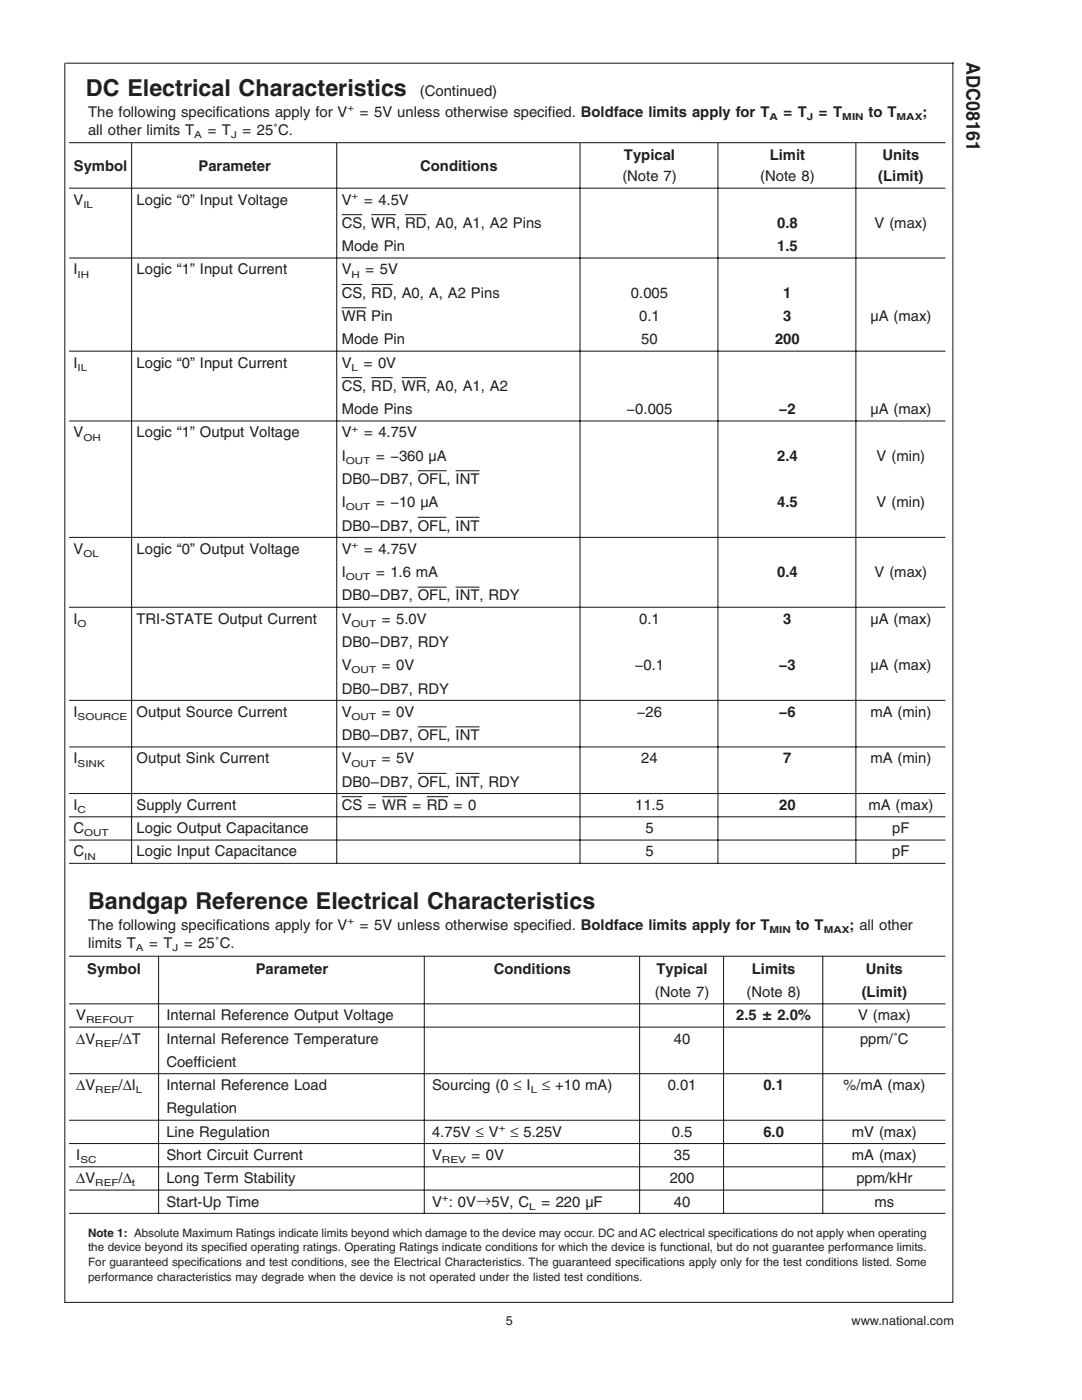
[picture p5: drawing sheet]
<svg xmlns="http://www.w3.org/2000/svg" width="216mm" height="279mm" viewBox="0 0 216 279" stroke-linecap="round" stroke-linejoin="round" font-family="sans-serif">
<defs><g id="words">
<g font-size="4.6" fill="#211f20">
<text x="17.2" y="19.2">DC Electrical Characteristics</text>
<text x="17.6" y="181.4">Bandgap Reference Electrical Characteristics</text>
</g>
<text font-size="3.8" fill="#211f20" x="192.9" y="12.3" transform="rotate(90 192.9 12.3)">ADC08161</text>
<g font-size="3" fill="#211f20">
<text x="17.6" y="23.3">The following specifications apply for V</text>
<text x="71.8" y="23.3">= 5V unless otherwise specified. Boldface limits apply for T</text>
<text x="83.8" y="19.2">(Continued)</text>
<text x="156.3" y="23.3">= T</text>
<text x="163.4" y="23.3">= T</text>
<text x="173.3" y="23.3">to T</text>
<text x="184.1" y="23.3">;</text>
<text x="17.6" y="26.9">all other limits T</text>
<text x="41.4" y="26.9">= T</text>
<text x="48.4" y="26.9">= 25˚C.</text>
<text x="14.7" y="34.1">Symbol</text>
<text x="39.6" y="34.1">Parameter</text>
<text x="83.9" y="34.1">Conditions</text>
<text x="124.5" y="32">Typical</text>
<text x="153.6" y="32">Limit</text>
<text x="176.1" y="32">Units</text>
<text x="14.7" y="40.8">V</text>
<text x="27.3" y="40.8">Logic “0” Input Voltage</text>
<text x="68.2" y="40.8">V</text>
<text x="72.6" y="40.8">= 4.5V</text>
<text x="124.2" y="36.2">(Note 7)</text>
<text x="151.7" y="36.2">(Note 8)</text>
<text x="175.3" y="36.2">(Limit)</text>
<text x="68.2" y="45.5">CS, WR, RD, A0, A1, A2 Pins</text>
<text x="155.1" y="45.5">0.8</text>
<text x="174.5" y="45.5">V (max)</text>
<text x="68.2" y="50.1">Mode Pin</text>
<text x="155.1" y="50.1">1.5</text>
<text x="14.7" y="54.8">I</text>
<text x="27.3" y="54.8">Logic “1” Input Current</text>
<text x="68.2" y="54.8">V</text>
<text x="68.2" y="59.4">CS, RD, A0, A, A2 Pins</text>
<text x="73" y="54.8">= 5V</text>
<text x="125.9" y="59.4">0.005</text>
<text x="156.3" y="59.4">1</text>
<text x="68.2" y="64.1">WR Pin</text>
<text x="127.5" y="64.1">0.1</text>
<text x="156.3" y="64.1">3</text>
<text x="173.7" y="64.1">µA (max)</text>
<text x="68.2" y="68.7">Mode Pin</text>
<text x="128" y="68.7">50</text>
<text x="154.7" y="68.7">200</text>
<text x="14.7" y="73.4">I</text>
<text x="27.3" y="73.4">Logic “0” Input Current</text>
<text x="68.2" y="73.4">V</text>
<text x="72.6" y="73.4">= 0V</text>
<text x="68.2" y="82.6">Mode Pins</text>
<text x="68.2" y="78">CS, RD, WR, A0, A1, A2</text>
<text x="125" y="82.6">−0.005</text>
<text x="155.4" y="82.6">−2</text>
<text x="173.7" y="82.6">µA (max)</text>
<text x="14.7" y="87.3">V</text>
<text x="27.3" y="87.3">Logic “1” Output Voltage</text>
<text x="68.2" y="87.3">V</text>
<text x="72.6" y="87.3">= 4.75V</text>
<text x="68.2" y="91.9">I</text>
<text x="75" y="91.9">= −360 µA</text>
<text x="155.1" y="91.9">2.4</text>
<text x="174.9" y="91.9">V (min)</text>
<text x="68.2" y="101.2">I</text>
<text x="68.2" y="96.6">DB0–DB7, OFL, INT</text>
<text x="75" y="101.2">= −10 µA</text>
<text x="155.1" y="101.2">4.5</text>
<text x="174.9" y="101.2">V (min)</text>
<text x="68.2" y="105.9">DB0–DB7, OFL, INT</text>
<text x="14.7" y="110.5">V</text>
<text x="27.3" y="110.5">Logic “0” Output Voltage</text>
<text x="68.2" y="110.5">V</text>
<text x="72.6" y="110.5">= 4.75V</text>
<text x="68.2" y="115.2">I</text>
<text x="68.2" y="119.8">DB0–DB7, OFL, INT, RDY</text>
<text x="75" y="115.2">= 1.6 mA</text>
<text x="155.1" y="115.2">0.4</text>
<text x="174.5" y="115.2">V (max)</text>
<text x="14.7" y="124.5">I</text>
<text x="27.3" y="124.5">TRI-STATE Output Current</text>
<text x="68.2" y="124.5">V</text>
<text x="76.2" y="124.5">= 5.0V</text>
<text x="127.5" y="124.5">0.1</text>
<text x="156.3" y="124.5">3</text>
<text x="173.7" y="124.5">µA (max)</text>
<text x="68.2" y="129.1">DB0–DB7, RDY</text>
<text x="68.2" y="133.8">V</text>
<text x="76.2" y="133.8">= 0V</text>
<text x="126.7" y="133.8">−0.1</text>
<text x="155.4" y="133.8">−3</text>
<text x="173.7" y="133.8">µA (max)</text>
<text x="14.7" y="143.1">I</text>
<text x="27.3" y="143.1">Output Source Current</text>
<text x="68.2" y="143.1">V</text>
<text x="68.2" y="138.4">DB0–DB7, RDY</text>
<text x="76.2" y="143.1">= 0V</text>
<text x="127.1" y="143.1">−26</text>
<text x="155.4" y="143.1">−6</text>
<text x="173.7" y="143.1">mA (min)</text>
<text x="68.2" y="147.7">DB0–DB7, OFL, INT</text>
<text x="14.7" y="152.3">I</text>
<text x="27.3" y="152.3">Output Sink Current</text>
<text x="68.2" y="152.3">V</text>
<text x="76.2" y="152.3">= 5V</text>
<text x="128" y="152.3">24</text>
<text x="156.3" y="152.3">7</text>
<text x="173.7" y="152.3">mA (min)</text>
<text x="14.7" y="161.6">I</text>
<text x="27.3" y="161.6">Supply Current</text>
<text x="68.2" y="161.6">CS = WR = RD = 0</text>
<text x="68.2" y="157">DB0–DB7, OFL, INT, RDY</text>
<text x="126.7" y="161.6">11.5</text>
<text x="155.5" y="161.6">20</text>
<text x="173.3" y="161.6">mA (max)</text>
<text x="14.7" y="166.3">C</text>
<text x="27.3" y="166.3">Logic Output Capacitance</text>
<text x="128.8" y="166.3">5</text>
<text x="178" y="166.3">pF</text>
<text x="14.7" y="170.9">C</text>
<text x="27.3" y="170.9">Logic Input Capacitance</text>
<text x="128.8" y="170.9">5</text>
<text x="178" y="170.9">pF</text>
<text x="17.6" y="185.7">The following specifications apply for V</text>
<text x="71.8" y="185.7">= 5V unless otherwise specified. Boldface limits apply for T</text>
<text x="158.8" y="185.7">to T</text>
<text x="169.5" y="185.7">; all other</text>
<text x="17.6" y="189.3">limits T</text>
<text x="29.8" y="189.3">= T</text>
<text x="36.7" y="189.3">= 25˚C.</text>
<text x="17.4" y="194.3">Symbol</text>
<text x="51" y="194.3">Parameter</text>
<text x="98.5" y="194.3">Conditions</text>
<text x="131" y="194.3">Typical</text>
<text x="150" y="194.3">Limits</text>
<text x="172.8" y="194.3">Units</text>
<text x="15.2" y="203.6">V</text>
<text x="33.2" y="203.6">Internal Reference Output Voltage</text>
<text x="130.7" y="199">(Note 7)</text>
<text x="146.9" y="203.6">2.5 ± 2.0%</text>
<text x="149" y="199">(Note 8)</text>
<text x="171.2" y="203.6">V (max)</text>
<text x="171.9" y="199">(Limit)</text>
<text x="15.2" y="208.3">∆V</text>
<text x="23.7" y="208.3">/∆T</text>
<text x="33.2" y="208.3">Internal Reference Temperature</text>
<text x="134.5" y="208.3">40</text>
<text x="171.6" y="208.3">ppm/˚C</text>
<text x="33.2" y="212.9">Coefficient</text>
<text x="15.2" y="217.6">∆V</text>
<text x="23.7" y="217.6">/∆I</text>
<text x="33.2" y="217.6">Internal Reference Load</text>
<text x="86.2" y="217.6">Sourcing (0 ≤ I</text>
<text x="108.2" y="217.6">≤ +10 mA)</text>
<text x="133.2" y="217.6">0.01</text>
<text x="152.3" y="217.6">0.1</text>
<text x="168.3" y="217.6">%/mA (max)</text>
<text x="33.2" y="222.2">Regulation</text>
<text x="33.2" y="226.8">Line Regulation</text>
<text x="86.2" y="226.8">4.75V ≤ V</text>
<text x="101.8" y="226.8">≤ 5.25V</text>
<text x="134.1" y="226.8">0.5</text>
<text x="152.3" y="226.8">6.0</text>
<text x="170" y="226.8">mV (max)</text>
<text x="15.2" y="231.5">I</text>
<text x="33.2" y="231.5">Short Circuit Current</text>
<text x="86.2" y="231.5">V</text>
<text x="94.1" y="231.5">= 0V</text>
<text x="134.5" y="231.5">35</text>
<text x="170" y="231.5">mA (max)</text>
<text x="15.2" y="236.1">∆V</text>
<text x="23.7" y="236.1">/∆</text>
<text x="33.2" y="236.1">Long Term Stability</text>
<text x="133.6" y="236.1">200</text>
<text x="170.9" y="236.1">ppm/kHr</text>
<text x="33.2" y="240.8">Start-Up Time</text>
<text x="86.2" y="240.8">V : 0V→5V, C</text>
<text x="108" y="240.8">= 220 µF</text>
<text x="134.5" y="240.8">40</text>
<text x="174.5" y="240.8">ms</text>
</g>
<g font-size="2.5" fill="#211f20">
<text x="100.9" y="264.5">5</text>
<text x="169.9" y="264.5">www.national.com</text>
</g>
<g font-size="2.3" fill="#211f20">
<text x="17.6" y="246.8">Note 1: Absolute Maximum Ratings indicate limits beyond which damage to the device may occur. DC and AC electrical specifications do not apply when operating</text>
<text x="17.6" y="249.7">the device beyond its specified operating ratings. Operating Ratings indicate conditions for which the device is functional, but do not guarantee performance limits.</text>
<text x="17.6" y="252.7">For guaranteed specifications and test conditions, see the Electrical Characteristics. The guaranteed specifications apply only for the test conditions listed. Some</text>
<text x="17.6" y="255.6">performance characteristics may degrade when the device is not operated under the listed test conditions.</text>
</g>
<g font-size="1.9" fill="#211f20">
<text x="69.3" y="22.1">+</text>
<text x="153.5" y="23.9">A</text>
<text x="161" y="23.9">J</text>
<text x="168.1" y="23.9">MIN</text>
<text x="178.9" y="23.9">MAX</text>
<text x="38.8" y="27.5">A</text>
<text x="46.1" y="27.5">J</text>
<text x="16.6" y="41.5">IL</text>
<text x="70.2" y="39.7">+</text>
<text x="15.5" y="55.4">IH</text>
<text x="70.2" y="55.4">H</text>
<text x="15.5" y="74">IL</text>
<text x="70.2" y="74">L</text>
<text x="16.6" y="87.9">OH</text>
<text x="70.2" y="86.1">+</text>
<text x="69" y="92.6">OUT</text>
<text x="69" y="101.9">OUT</text>
<text x="16.6" y="111.2">OL</text>
<text x="70.2" y="109.4">+</text>
<text x="69" y="115.8">OUT</text>
<text x="15.5" y="125.1">O</text>
<text x="70.2" y="125.1">OUT</text>
<text x="70.2" y="134.4">OUT</text>
<text x="15.5" y="143.7">SOURCE</text>
<text x="70.2" y="143.7">OUT</text>
<text x="15.5" y="153">SINK</text>
<text x="70.2" y="153">OUT</text>
<text x="15.5" y="162.3">C</text>
<text x="16.8" y="166.9">OUT</text>
<text x="16.8" y="171.6">IN</text>
<text x="69.3" y="184.5">+</text>
<text x="27.1" y="189.9">A</text>
<text x="34.4" y="189.9">J</text>
<text x="153.5" y="186.3">MIN</text>
<text x="164.4" y="186.3">MAX</text>
<text x="17.2" y="204.2">REFOUT</text>
<text x="19" y="208.9">REF</text>
<text x="19" y="218.2">REF</text>
<text x="27.1" y="218.2">L</text>
<text x="105.9" y="218.2">L</text>
<text x="99.5" y="225.7">+</text>
<text x="16" y="232.1">SC</text>
<text x="88.2" y="232.1">REV</text>
<text x="19" y="236.8">REF</text>
<text x="26.3" y="236.8">t</text>
<text x="88.2" y="239.6">+</text>
<text x="105.6" y="241.4">L</text>
</g>
</g></defs>
<g fill="none" stroke="#211f20" stroke-width=".21">
<path d="M12.9 12.5v247.5M13.1 12.6h177.2M190.1 12.5v247.5M13.8 28.5h174.8M13.8 37.6h174.8M26.3 28.6v143.8M67.2 28.6v143.8M115.7 28.6v143.8M143.3 28.6v143.8M170.8 28.6v143.8M13.8 51.5h174.8M68.2 42.8h4.1"/>
<path d="M68.2 56.8h4.1M74.1 42.8h4.9M74.1 56.8h4.3M80.8 42.8h4.3M13.8 70.1h174.8M68.2 61.4h4.9M68.2 75.4h4.1M74.1 75.4h4.3M80.2 75.4h4.9M13.8 84h174.8M83.4 93.9h5.7M90.9 93.9h4.8"/>
<path d="M13.8 107.3h174.8M83.4 103.2h5.7M83.4 117.2h5.7M90.9 103.2h4.8M90.9 117.2h4.8M13.8 121.2h174.8M13.8 139.8h174.8M13.8 149.1h174.8M13.8 158.4h174.8M68.2 159h4.1M76.3 159h4.9M83.4 145.1h5.7"/>
<path d="M83.4 154.4h5.7M85.2 159h4.2M90.9 145.1h4.8M90.9 154.4h4.8M13.8 172.3h174.8M13.8 163h174.8M13.8 167.7h174.8M13.8 190.8h174.8M31.6 190.9v51.4M84.7 190.9v51.4M127.6 190.9v51.4M144.4 190.9v51.4"/>
<path d="M164.2 190.9v51.4M13.8 200.3h174.8M13.8 205h174.8M13.8 214.3h174.8M13.8 223.6h174.8M13.8 228.2h174.8M13.8 232.9h174.8M13.8 237.5h174.8M12.9 259.9h177.2M13.8 242.2h174.8"/>
</g>
<use href="#words"/>
</svg>
